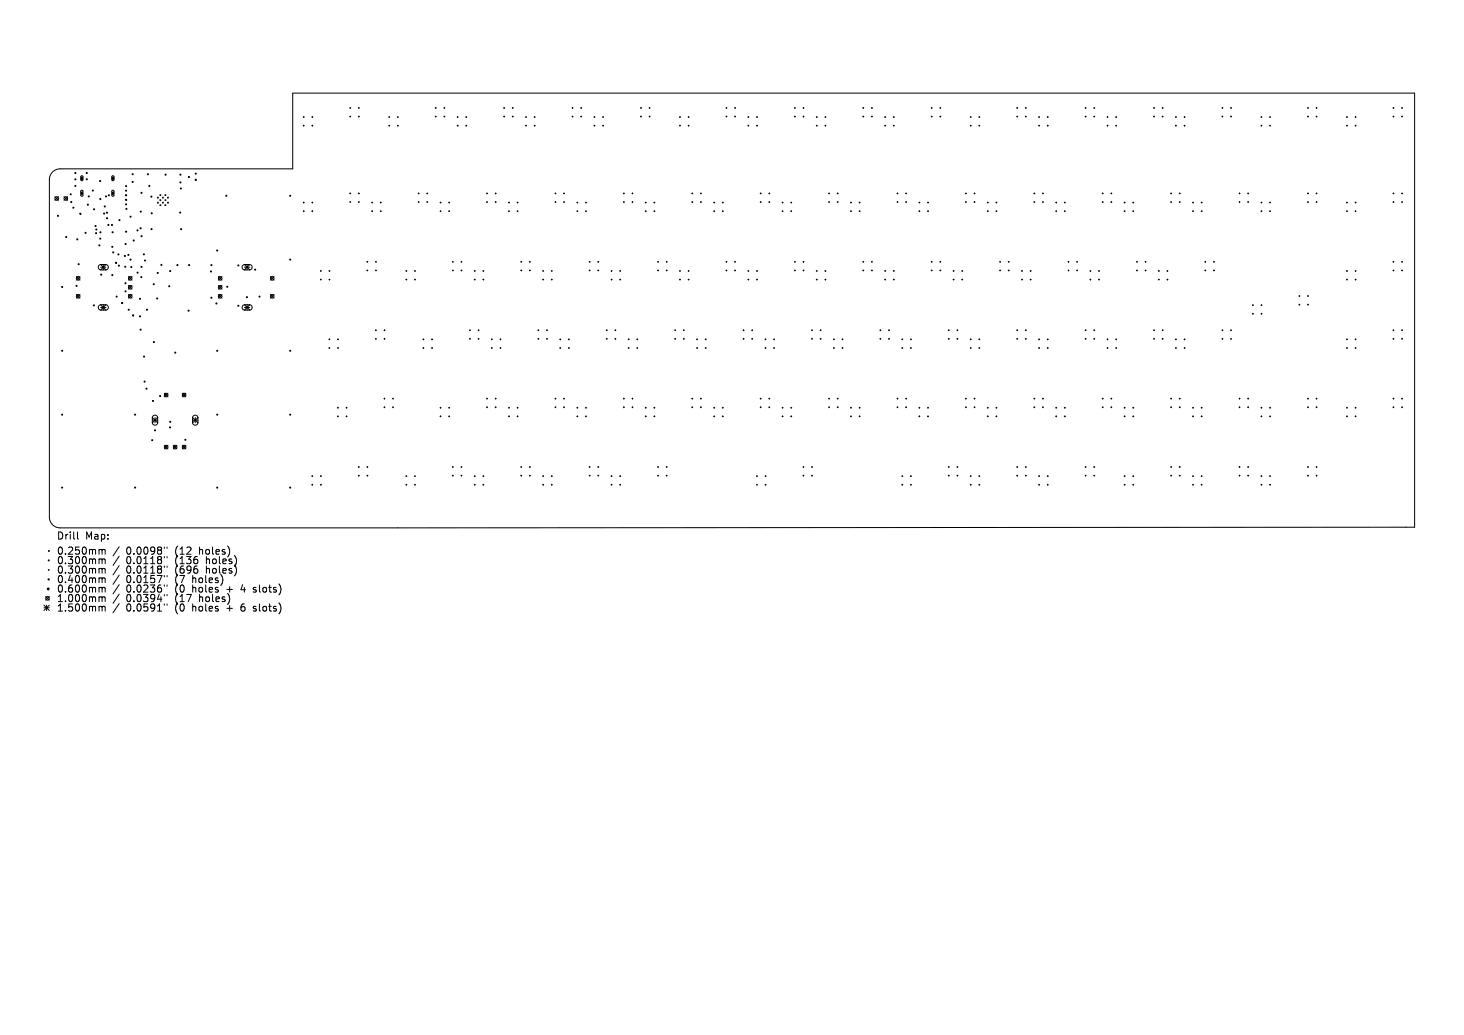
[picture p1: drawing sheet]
<svg xmlns="http://www.w3.org/2000/svg" width="297mm" height="210mm" viewBox="0 0 297 210" stroke-linecap="round" stroke-linejoin="round" font-family="sans-serif">
<defs><g id="words">
<g font-size="2">
<text x="11.5" y="109.7">Drill</text>
<text x="11.5" y="112.7">0.250mm</text>
<text x="17.3" y="109.7">Map:</text>
<text x="25.6" y="112.7">0.0098&quot;</text>
<text x="35.6" y="112.7">(12</text>
<text x="40.6" y="112.7">holes)</text>
<text x="11.5" y="114.7">0.300mm</text>
<text x="11.5" y="116.6">0.300mm</text>
<text x="11.5" y="118.5">0.400mm</text>
<text x="25.6" y="114.7">0.0118&quot;</text>
<text x="25.6" y="116.6">0.0118&quot;</text>
<text x="25.6" y="118.5">0.0157&quot;</text>
<text x="35.6" y="114.7">(136</text>
<text x="35.6" y="116.6">(696</text>
<text x="35.6" y="118.5">(7</text>
<text x="39.2" y="118.5">holes)</text>
<text x="42" y="114.7">holes)</text>
<text x="42" y="116.6">holes)</text>
<text x="11.5" y="120.4">0.600mm</text>
<text x="11.5" y="122.4">1.000mm</text>
<text x="11.5" y="124.3">1.500mm</text>
<text x="25.6" y="120.4">0.0236&quot;</text>
<text x="25.6" y="122.4">0.0394&quot;</text>
<text x="25.6" y="124.3">0.0591&quot;</text>
<text x="35.6" y="120.4">(0</text>
<text x="35.6" y="122.4">(17</text>
<text x="35.6" y="124.3">(0</text>
<text x="39.2" y="120.4">holes</text>
<text x="39.2" y="124.3">holes</text>
<text x="40.6" y="122.4">holes)</text>
<text x="46.3" y="120.4">+</text>
<text x="46.3" y="124.3">+</text>
<text x="49.4" y="120.4">4</text>
<text x="49.4" y="124.3">6</text>
<text x="52" y="120.4">slots)</text>
<text x="52" y="124.3">slots)</text>
</g>
</g></defs>
<g fill="none" stroke="#000" stroke-width=".2">
<path d="M10.7 34.9l.6-.4 .9-.2h47.2v-15.4h227.6v88.1l-274.8 .1a2.19 2.19 0 0 1-2.2-2.2v-68.5l.2-.9zM11.1 39.9l.8 .7M11.9 39.9l-.8 .7M13 39.9l.7 .7M13.7 39.9l-.7 .7M16.4 36.2l.2-.3 .2 .3-.2 .2zM16.4 39.2l.2-.2 .2 .2-.2 .2zM16.5 35.7h.2l.1 .1v.7l-.2 .2-.2-.2zM16.5 38.7l.2-.1 .1 .2v.8l-.2 .2-.2-.2zM22.7 36.2l.2-.3 .2 .3-.2 .2zM22.7 39.2l.2-.2 .2 .2-.2 .2zM22.7 35.7h.3l.1 .1v.7l-.2 .2-.2-.2z"/>
<path d="M22.7 38.7l.3-.1 .1 .2v.8l-.2 .2-.2-.2zM25.5 39.5h.2v.2h-.2zM32.4 39.5l.2 .2M32.6 39.5l-.2 .2M33.5 39.5l.1 .2M33.6 39.5l-.1 .2M39.6 36.4h.2v.2h-.2zM61.5 23.8h.2M61.5 25.5h.2M61.6 23.6v.3M61.6 25.4v.2M63.3 23.8h.2"/>
<path d="M63.3 25.5h.2M63.4 23.6v.3M63.4 25.4v.2M70.9 21.9h.3M70.9 23.7h.3M70.9 39.2h.3M71.1 21.8v.2M71.1 23.5v.3M71.1 39.1v.3M72.7 21.9h.2M72.7 23.7h.2M72.7 39.2h.2"/>
<path d="M72.8 21.8v.2M72.8 23.5v.3M72.8 39.1v.3M78.9 23.8h.2M78.9 25.5h.2M79 23.6v.3M79 25.4v.2M80.6 23.8h.2M80.6 25.5h.2M80.7 23.6v.3M80.7 25.4v.2M84.8 39.2h.2"/>
<path d="M84.9 39.1v.3M86.6 39.2h.2M86.7 39.1v.3M88.3 21.9h.2M88.3 23.7h.2M88.4 21.8v.2M88.4 23.5v.3M90 21.9h.3M90 23.7h.3M90.1 21.8v.2M90.1 23.5v.3M92.7 23.8h.3"/>
<path d="M92.7 25.5h.3M92.8 23.6v.3M92.8 25.4v.2M94.5 23.8h.2M94.5 25.5h.2M94.6 23.6v.3M94.6 25.4v.2M98.7 39.2h.2M98.8 39.1v.3M100.4 39.2h.3M100.6 39.1v.3M102.2 21.9h.2"/>
<path d="M102.2 23.7h.2M102.3 21.8v.2M102.3 23.5v.3M103.9 21.9h.2M103.9 23.7h.2M104 21.8v.2M104 23.5v.3M106.6 23.8h.2M106.6 25.5h.2M106.7 23.6v.3M106.7 25.4v.2M108.4 23.8h.2"/>
<path d="M108.4 25.5h.2M108.5 23.6v.3M108.5 25.4v.2M112.6 39.2h.2M112.7 39.1v.3M114.3 39.2h.2M114.4 39.1v.3M116 21.9h.3M116 23.7h.3M116.2 21.8v.2M116.2 23.5v.3M117.8 21.9h.2"/>
<path d="M117.8 23.7h.2M117.9 21.8v.2M117.9 23.5v.3M120.5 23.8h.2M120.5 25.5h.2M120.6 23.6v.3M120.6 25.4v.2M122.2 23.8h.3M122.2 25.5h.3M122.3 23.6v.3M122.3 25.4v.2M126.5 39.2h.2"/>
<path d="M126.6 39.1v.3M128.2 39.2h.2M128.3 39.1v.3M129.9 21.9h.2M129.9 23.7h.2M130 21.8v.2M130 23.5v.3M131.7 21.9h.2M131.7 23.7h.2M131.8 21.8v.2M131.8 23.5v.3M137.8 23.8h.3"/>
<path d="M137.8 25.5h.3M137.9 23.6v.3M137.9 25.4v.2M139.6 23.8h.2M139.6 25.5h.2M139.7 23.6v.3M139.7 25.4v.2M140.3 39.2h.3M140.4 39.1v.3M142.1 39.2h.2M142.2 39.1v.3M147.3 21.9h.2"/>
<path d="M147.3 23.7h.2M147.4 21.8v.2M147.4 23.5v.3M149 21.9h.2M149 23.7h.2M149.1 21.8v.2M149.1 23.5v.3M151.7 23.8h.2M151.7 25.5h.2M151.8 23.6v.3M151.8 25.4v.2M153.5 23.8h.2"/>
<path d="M153.5 25.5h.2M153.6 23.6v.3M153.6 25.4v.2M154.2 39.2h.2M154.3 39.1v.3M156 39.2h.2M156.1 39.1v.3M161.1 21.9h.3M161.1 23.7h.3M161.3 21.8v.2M161.3 23.5v.3M162.9 21.9h.2"/>
<path d="M162.9 23.7h.2M163 21.8v.2M163 23.5v.3M165.6 23.8h.2M165.6 25.5h.2M165.7 23.6v.3M165.7 25.4v.2M167.3 23.8h.3M167.3 25.5h.3M167.5 23.6v.3M167.5 25.4v.2M168.1 39.2h.2"/>
<path d="M168.2 39.1v.3M169.8 39.2h.3M169.9 39.1v.3M175 21.9h.2M175 23.7h.2M175.1 21.8v.2M175.1 23.5v.3M176.8 21.9h.2M176.8 23.7h.2M176.9 21.8v.2M176.9 23.5v.3M179.5 23.8h.2"/>
<path d="M179.5 25.5h.2M179.6 23.6v.3M179.6 25.4v.2M181.2 23.8h.2M181.2 25.5h.2M181.3 23.6v.3M181.3 25.4v.2M182 39.2h.2M182.1 39.1v.3M183.7 39.2h.2M183.8 39.1v.3M188.9 21.9h.2"/>
<path d="M188.9 23.7h.2M189 21.8v.2M189 23.5v.3M190.7 21.9h.2M190.7 23.7h.2M190.8 21.8v.2M190.8 23.5v.3M195.8 39.2h.3M196 39.1v.3M196.8 23.8h.2M196.8 25.5h.2M196.9 23.6v.3"/>
<path d="M196.9 25.4v.2M197.6 39.2h.2M197.7 39.1v.3M198.6 23.8h.2M198.6 25.5h.2M198.7 23.6v.3M198.7 25.4v.2M206.3 21.9h.2M206.3 23.7h.2M206.4 21.8v.2M206.4 23.5v.3M208 21.9h.2"/>
<path d="M208 23.7h.2M208.1 21.8v.2M208.1 23.5v.3M209.7 39.2h.2M209.8 39.1v.3M210.7 23.8h.2M210.7 25.5h.2M210.8 23.6v.3M210.8 25.4v.2M211.5 39.2h.2M211.6 39.1v.3M212.4 23.8h.3"/>
<path d="M212.4 25.5h.3M212.6 23.6v.3M212.6 25.4v.2M220.1 21.9h.2M220.1 23.7h.2M220.2 21.8v.2M220.2 23.5v.3M221.9 21.9h.2M221.9 23.7h.2M222 21.8v.2M222 23.5v.3M223.6 39.2h.2"/>
<path d="M223.7 39.1v.3M224.6 23.8h.2M224.6 25.5h.2M224.7 23.6v.3M224.7 25.4v.2M225.3 39.2h.3M225.5 39.1v.3M226.3 23.8h.2M226.3 25.5h.2M226.4 23.6v.3M226.4 25.4v.2M234 21.9h.2"/>
<path d="M234 23.7h.2M234.1 21.8v.2M234.1 23.5v.3M235.8 21.9h.2M235.8 23.7h.2M235.9 21.8v.2M235.9 23.5v.3M237.5 39.2h.2M237.6 39.1v.3M238.5 23.8h.2M238.5 25.5h.2M238.6 23.6v.3"/>
<path d="M238.6 25.4v.2M239.2 39.2h.2M239.3 39.1v.3M240.2 23.8h.2M240.2 25.5h.2M240.3 23.6v.3M240.3 25.4v.2M247.9 21.9h.2M247.9 23.7h.2M248 21.8v.2M248 23.5v.3M249.6 21.9h.3"/>
<path d="M249.6 23.7h.3M249.7 21.8v.2M249.7 23.5v.3M251.4 39.2h.2M251.5 39.1v.3M253.1 39.2h.2M253.2 39.1v.3M255.8 23.8h.2M255.8 25.5h.2M255.9 23.6v.3M255.9 25.4v.2M257.5 23.8h.3"/>
<path d="M257.5 25.5h.3M257.7 23.6v.3M257.7 25.4v.2M265.2 21.9h.3M265.2 23.7h.3M265.2 39.2h.3M265.3 21.8v.2M265.3 23.5v.3M265.3 39.1v.3M267 21.9h.2M267 23.7h.2M267 39.2h.2"/>
<path d="M267.1 21.8v.2M267.1 23.5v.3M267.1 39.1v.3M273.1 23.8h.3M273.1 25.5h.3M273.3 23.6v.3M273.3 25.4v.2M274.9 23.8h.2M274.9 25.5h.2M275 23.6v.3M275 25.4v.2M282.6 21.9h.2"/>
<path d="M282.6 23.7h.2M282.6 39.2h.2M282.7 21.8v.2M282.7 23.5v.3M282.7 39.1v.3M284.3 21.9h.2M284.3 23.7h.2M284.3 39.2h.2M284.4 21.8v.2M284.4 23.5v.3M284.4 39.1v.3M15.5 56.1l.7 .7"/>
<path d="M15.5 59.8l.7 .7M16.2 43.3h.2v.2h-.2zM16.2 56.1l-.7 .7M16.2 59.8l-.7 .7M20.1 53.8l.3-.1h1.2l.3 .2 .1 .5-.4 .3h-1.3l-.3-.3zM20.4 53.7l1.1 1.1M20.4 54.2h1.1M21 53.7v1.1M21.5 53.7l-1.1 1.1M23.4 53.2h.2v.2h-.2zM25.5 40.4h.2v.2h-.2zM26.1 56.1l.7 .7"/>
<path d="M26.1 57.9l.7 .8M26.1 59.8l.7 .7M26.8 56.1l-.7 .7M26.8 57.9l-.7 .8M26.8 59.8l-.7 .7M31.9 40l.2 .2M31.9 41l.2 .2M32.1 40l-.2 .2M32.1 41l-.2 .2M32.4 40.5l.2 .2M32.4 41.5l.2 .2M32.6 40.5l-.2 .2"/>
<path d="M32.6 41.5l-.2 .2M33 41l.1 .2M33 40l.1 .2M33.1 40l-.1 .2M33.1 41l-.1 .2M33.5 41.5l.1 .2M33.5 40.5l.1 .2M33.6 40.5l-.1 .2M33.6 41.5l-.1 .2M34 41l.2 .2M34 40l.2 .2M34.2 40l-.2 .2"/>
<path d="M34.2 41l-.2 .2M44.3 56.1l.7 .7M44.3 57.9l.7 .8M44.3 59.8l.7 .7M45 56.1l-.7 .7M45 57.9l-.7 .8M45 59.8l-.7 .7M49.3 53.8l.3-.1h1.1l.4 .2v.5l-.4 .3h-1.2l-.4-.3zM49.6 54.2h1.1M49.6 53.7l1.1 1.1M50.1 53.7v1.1M50.7 53.7l-1.1 1.1"/>
<path d="M54.9 56.1l.7 .7M54.9 59.8l.7 .7M55.6 56.1l-.7 .7M55.6 59.8l-.7 .7M61.5 41.1h.2M61.5 42.8h.2M61.6 41v.2M61.6 42.7v.3M63.3 41.1h.2M63.3 42.8h.2M63.4 41v.2M63.4 42.7v.3"/>
<path d="M65 55h.2M65 56.7h.2M65.1 54.9v.2M65.1 56.6v.2M66.7 55h.2M66.7 56.7h.2M66.8 54.9v.2M66.8 56.6v.2M70.9 41h.3M71.1 40.9v.2M72.7 41h.2M72.8 40.9v.2"/>
<path d="M74.4 53.1h.2M74.4 54.9h.2M74.5 53v.2M74.5 54.8v.2M75.4 41.1h.2M75.4 42.8h.2M75.5 41v.2M75.5 42.7v.3M76.2 53.1h.2M76.2 54.9h.2M76.3 53v.2M76.3 54.8v.2"/>
<path d="M77.1 41.1h.3M77.1 42.8h.3M77.2 41v.2M77.2 42.7v.3M82.3 55h.2M82.3 56.7h.2M82.4 54.9v.2M82.4 56.6v.2M84.1 55h.2M84.1 56.7h.2M84.2 54.9v.2M84.2 56.6v.2"/>
<path d="M84.8 41h.2M84.9 40.9v.2M86.6 41h.2M86.7 40.9v.2M89.3 41.1h.2M89.3 42.8h.2M89.4 41v.2M89.4 42.7v.3M91 41.1h.2M91 42.8h.2M91.1 41v.2M91.1 42.7v.3"/>
<path d="M91.8 53.1h.2M91.8 54.9h.2M91.9 53v.2M91.9 54.8v.2M93.5 53.1h.2M93.5 54.9h.2M93.6 53v.2M93.6 54.8v.2M96.2 55h.2M96.2 56.7h.2M96.3 54.9v.2M96.3 56.6v.2"/>
<path d="M98 55h.2M98 56.7h.2M98.1 54.9v.2M98.1 56.6v.2M98.7 41h.2M98.8 40.9v.2M100.4 41h.3M100.6 40.9v.2M103.1 41.1h.3M103.1 42.8h.3M103.3 41v.2M103.3 42.7v.3"/>
<path d="M104.9 41.1h.2M104.9 42.8h.2M105 41v.2M105 42.7v.3M105.6 53.1h.3M105.6 54.9h.3M105.7 53v.2M105.7 54.8v.2M107.4 53.1h.2M107.4 54.9h.2M107.5 53v.2M107.5 54.8v.2"/>
<path d="M110.1 55h.2M110.1 56.7h.2M110.2 54.9v.2M110.2 56.6v.2M111.8 55h.2M111.8 56.7h.2M111.9 54.9v.2M111.9 56.6v.2M112.6 41h.2M112.7 40.9v.2M114.3 41h.2M114.4 40.9v.2"/>
<path d="M117 41.1h.2M117 42.8h.2M117.1 41v.2M117.1 42.7v.3M118.8 41.1h.2M118.8 42.8h.2M118.9 41v.2M118.9 42.7v.3M119.5 53.1h.2M119.5 54.9h.2M119.6 53v.2M119.6 54.8v.2"/>
<path d="M121.3 53.1h.2M121.3 54.9h.2M121.4 53v.2M121.4 54.8v.2M124 55h.2M124 56.7h.2M124.1 54.9v.2M124.1 56.6v.2M125.7 55h.2M125.7 56.7h.2M125.8 54.9v.2M125.8 56.6v.2"/>
<path d="M126.5 41h.2M126.6 40.9v.2M128.2 41h.2M128.3 40.9v.2M130.9 41.1h.2M130.9 42.8h.2M131 41v.2M131 42.7v.3M132.6 41.1h.3M132.6 42.8h.3M132.8 41v.2M132.8 42.7v.3"/>
<path d="M133.4 53.1h.2M133.4 54.9h.2M133.5 53v.2M133.5 54.8v.2M135.1 53.1h.3M135.1 54.9h.3M135.3 53v.2M135.3 54.8v.2M137.8 55h.3M137.8 56.7h.3M137.9 54.9v.2M137.9 56.6v.2"/>
<path d="M139.6 55h.2M139.6 56.7h.2M139.7 54.9v.2M139.7 56.6v.2M140.3 41h.3M140.4 40.9v.2M142.1 41h.2M142.2 40.9v.2M144.8 41.1h.2M144.8 42.8h.2M144.9 41v.2M144.9 42.7v.3"/>
<path d="M146.5 41.1h.2M146.5 42.8h.2M146.6 41v.2M146.6 42.7v.3M147.3 53.1h.2M147.3 54.9h.2M147.4 53v.2M147.4 54.8v.2M149 53.1h.2M149 54.9h.2M149.1 53v.2M149.1 54.8v.2"/>
<path d="M151.7 55h.2M151.7 56.7h.2M151.8 54.9v.2M151.8 56.6v.2M153.5 55h.2M153.5 56.7h.2M153.6 54.9v.2M153.6 56.6v.2M154.2 41h.2M154.3 40.9v.2M156 41h.2M156.1 40.9v.2"/>
<path d="M158.7 41.1h.2M158.7 42.8h.2M158.8 41v.2M158.8 42.7v.3M160.4 41.1h.2M160.4 42.8h.2M160.5 41v.2M160.5 42.7v.3M161.1 53.1h.3M161.1 54.9h.3M161.3 53v.2M161.3 54.8v.2"/>
<path d="M162.9 53.1h.2M162.9 54.9h.2M163 53v.2M163 54.8v.2M165.6 55h.2M165.6 56.7h.2M165.7 54.9v.2M165.7 56.6v.2M167.3 55h.3M167.3 56.7h.3M167.5 54.9v.2M167.5 56.6v.2"/>
<path d="M168.1 41h.2M168.2 40.9v.2M169.8 41h.3M169.9 40.9v.2M172.5 41.1h.3M172.5 42.8h.3M172.6 41v.2M172.6 42.7v.3M174.3 41.1h.2M174.3 42.8h.2M174.4 41v.2M174.4 42.7v.3"/>
<path d="M175 53.1h.2M175 54.9h.2M175.1 53v.2M175.1 54.8v.2M176.8 53.1h.2M176.8 54.9h.2M176.9 53v.2M176.9 54.8v.2M179.5 55h.2M179.5 56.7h.2M179.6 54.9v.2M179.6 56.6v.2"/>
<path d="M181.2 55h.2M181.2 56.7h.2M181.3 54.9v.2M181.3 56.6v.2M182 41h.2M182.1 40.9v.2M183.7 41h.2M183.8 40.9v.2M186.4 41.1h.2M186.4 42.8h.2M186.5 41v.2M186.5 42.7v.3"/>
<path d="M188.2 41.1h.2M188.2 42.8h.2M188.3 41v.2M188.3 42.7v.3M188.9 53.1h.2M188.9 54.9h.2M189 53v.2M189 54.8v.2M190.7 53.1h.2M190.7 54.9h.2M190.8 53v.2M190.8 54.8v.2"/>
<path d="M193.3 55h.3M193.3 56.7h.3M193.5 54.9v.2M193.5 56.6v.2M195.1 55h.2M195.1 56.7h.2M195.2 54.9v.2M195.2 56.6v.2M195.8 41h.3M196 40.9v.2M197.6 41h.2M197.7 40.9v.2"/>
<path d="M200.3 41.1h.2M200.3 42.8h.2M200.4 41v.2M200.4 42.7v.3M202 41.1h.3M202 42.8h.3M202.1 41v.2M202.1 42.7v.3M202.8 53.1h.2M202.8 54.9h.2M202.9 53v.2M202.9 54.8v.2"/>
<path d="M204.5 53.1h.3M204.5 54.9h.3M204.6 53v.2M204.6 54.8v.2M207.2 55h.2M207.2 56.7h.2M207.3 54.9v.2M207.3 56.6v.2M209 55h.2M209 56.7h.2M209.1 54.9v.2M209.1 56.6v.2"/>
<path d="M209.7 41h.2M209.8 40.9v.2M211.5 41h.2M211.6 40.9v.2M214.2 41.1h.2M214.2 42.8h.2M214.3 41v.2M214.3 42.7v.3M215.9 41.1h.2M215.9 42.8h.2M216 41v.2M216 42.7v.3"/>
<path d="M216.7 53.1h.2M216.7 54.9h.2M216.8 53v.2M216.8 54.8v.2M218.4 53.1h.2M218.4 54.9h.2M218.5 53v.2M218.5 54.8v.2M221.1 55h.2M221.1 56.7h.2M221.2 54.9v.2M221.2 56.6v.2"/>
<path d="M222.9 55h.2M222.9 56.7h.2M223 54.9v.2M223 56.6v.2M223.6 41h.2M223.7 40.9v.2M225.3 41h.3M225.5 40.9v.2M228 41.1h.3M228 42.8h.3M228.2 41v.2M228.2 42.7v.3"/>
<path d="M229.8 41.1h.2M229.8 42.8h.2M229.9 41v.2M229.9 42.7v.3M230.5 53.1h.3M230.5 54.9h.3M230.6 53v.2M230.6 54.8v.2M232.3 53.1h.2M232.3 54.9h.2M232.4 53v.2M232.4 54.8v.2"/>
<path d="M235 55h.2M235 56.7h.2M235.1 54.9v.2M235.1 56.6v.2M236.7 55h.3M236.7 56.7h.3M236.8 54.9v.2M236.8 56.6v.2M237.5 41h.2M237.6 40.9v.2M239.2 41h.2M239.3 40.9v.2"/>
<path d="M241.9 41.1h.2M241.9 42.8h.2M242 41v.2M242 42.7v.3M243.7 41.1h.2M243.7 42.8h.2M243.8 41v.2M243.8 42.7v.3M244.4 53.1h.2M244.4 54.9h.2M244.5 53v.2M244.5 54.8v.2"/>
<path d="M246.2 53.1h.2M246.2 54.9h.2M246.3 53v.2M246.3 54.8v.2M251.4 41h.2M251.5 40.9v.2M253.1 41h.2M253.2 40.9v.2M255.8 41.1h.2M255.8 42.8h.2M255.9 41v.2M255.9 42.7v.3"/>
<path d="M257.5 41.1h.3M257.5 42.8h.3M257.7 41v.2M257.7 42.7v.3M263.6 60v.2M265.2 41h.3M265.3 40.9v.2M265.4 60v.2M267 41h.2M267.1 40.9v.2M273.1 41.1h.3M273.1 42.8h.3"/>
<path d="M273.1 55h.3M273.1 56.7h.3M273.3 41v.2M273.3 42.7v.3M273.3 54.9v.2M273.3 56.6v.2M274.9 41.1h.2M274.9 42.8h.2M274.9 55h.2M274.9 56.7h.2M275 41v.2M275 42.7v.3"/>
<path d="M275 54.9v.2M275 56.6v.2M282.6 41h.2M282.6 53.1h.2M282.6 54.9h.2M282.7 40.9v.2M282.7 53v.2M282.7 54.8v.2M284.3 41h.2M284.3 53.1h.2M284.3 54.9h.2M284.4 40.9v.2"/>
<path d="M284.4 53v.2M284.4 54.8v.2M20.1 62l.3-.2 1.2 .1 .3 .2 .1 .4-.4 .4h-1.3l-.3-.4zM20.4 61.8l1.1 1.1M20.4 62.4h1.1M21 61.8v1.1M21.5 61.8l-1.1 1.1M24.7 61.4h.2v.2h-.2zM26.9 63.9h.2v.2h-.2zM33.3 79.8l.8 .7M34.1 79.8l-.8 .7M37 79.8l.7 .7"/>
<path d="M37.7 79.8l-.7 .7M49.3 62l.3-.2 1.1 .1 .4 .2v.4l-.4 .4h-1.2l-.4-.4zM49.6 62.4h1.1M49.6 61.8l1.1 1.1M50.1 61.8v1.1M50.7 61.8l-1.1 1.1M66.7 68.9h.2M66.7 70.6h.2M66.8 68.7v.3M66.8 70.5v.2M68.5 68.9h.2M68.5 70.6h.2"/>
<path d="M68.6 68.7v.3M68.6 70.5v.2M76.1 67h.3M76.1 68.8h.3M76.3 66.9v.2M76.3 68.6v.3M77.9 67h.2M77.9 68.8h.2M78 66.9v.2M78 68.6v.3M85.8 68.9h.2M85.8 70.6h.2"/>
<path d="M85.9 68.7v.3M85.9 70.5v.2M87.5 68.9h.3M87.5 70.6h.3M87.7 68.7v.3M87.7 70.5v.2M95.2 67h.2M95.2 68.8h.2M95.3 66.9v.2M95.3 68.6v.3M97 67h.2M97 68.8h.2"/>
<path d="M97.1 66.9v.2M97.1 68.6v.3M99.7 68.9h.2M99.7 70.6h.2M99.8 68.7v.3M99.8 70.5v.2M101.4 68.9h.2M101.4 70.6h.2M101.5 68.7v.3M101.5 70.5v.2M109.1 67h.2M109.1 68.8h.2"/>
<path d="M109.2 66.9v.2M109.2 68.6v.3M110.9 67h.2M110.9 68.8h.2M111 66.9v.2M111 68.6v.3M113.6 68.9h.2M113.6 70.6h.2M113.7 68.7v.3M113.7 70.5v.2M115.3 68.9h.2M115.3 70.6h.2"/>
<path d="M115.4 68.7v.3M115.4 70.5v.2M123 67h.2M123 68.8h.2M123.1 66.9v.2M123.1 68.6v.3M124.7 67h.3M124.7 68.8h.3M124.8 66.9v.2M124.8 68.6v.3M127.4 68.9h.2M127.4 70.6h.2"/>
<path d="M127.5 68.7v.3M127.5 70.5v.2M129.2 68.9h.2M129.2 70.6h.2M129.3 68.7v.3M129.3 70.5v.2M136.9 67h.2M136.9 68.8h.2M137 66.9v.2M137 68.6v.3M138.6 67h.2M138.6 68.8h.2"/>
<path d="M138.7 66.9v.2M138.7 68.6v.3M141.3 68.9h.2M141.3 70.6h.2M141.4 68.7v.3M141.4 70.5v.2M143.1 68.9h.2M143.1 70.6h.2M143.2 68.7v.3M143.2 70.5v.2M150.7 67h.3M150.7 68.8h.3"/>
<path d="M150.8 66.9v.2M150.8 68.6v.3M152.5 67h.2M152.5 68.8h.2M152.6 66.9v.2M152.6 68.6v.3M155.2 68.9h.2M155.2 70.6h.2M155.3 68.7v.3M155.3 70.5v.2M156.9 68.9h.3M156.9 70.6h.3"/>
<path d="M157 68.7v.3M157 70.5v.2M164.6 67h.2M164.6 68.8h.2M164.7 66.9v.2M164.7 68.6v.3M166.4 67h.2M166.4 68.8h.2M166.5 66.9v.2M166.5 68.6v.3M169.1 68.9h.2M169.1 70.6h.2"/>
<path d="M169.2 68.7v.3M169.2 70.5v.2M170.8 68.9h.2M170.8 70.6h.2M170.9 68.7v.3M170.9 70.5v.2M178.5 67h.2M178.5 68.8h.2M178.6 66.9v.2M178.6 68.6v.3M180.2 67h.3M180.2 68.8h.3"/>
<path d="M180.4 66.9v.2M180.4 68.6v.3M182.9 68.9h.3M182.9 70.6h.3M183 68.7v.3M183 70.5v.2M184.7 68.9h.2M184.7 70.6h.2M184.8 68.7v.3M184.8 70.5v.2M192.4 67h.2M192.4 68.8h.2"/>
<path d="M192.5 66.9v.2M192.5 68.6v.3M194.1 67h.2M194.1 68.8h.2M194.2 66.9v.2M194.2 68.6v.3M196.8 68.9h.2M196.8 70.6h.2M196.9 68.7v.3M196.9 70.5v.2M198.6 68.9h.2M198.6 70.6h.2"/>
<path d="M198.7 68.7v.3M198.7 70.5v.2M206.3 67h.2M206.3 68.8h.2M206.4 66.9v.2M206.4 68.6v.3M208 67h.2M208 68.8h.2M208.1 66.9v.2M208.1 68.6v.3M210.7 68.9h.2M210.7 70.6h.2"/>
<path d="M210.8 68.7v.3M210.8 70.5v.2M212.4 68.9h.3M212.4 70.6h.3M212.6 68.7v.3M212.6 70.5v.2M220.1 67h.2M220.1 68.8h.2M220.2 66.9v.2M220.2 68.6v.3M221.9 67h.2M221.9 68.8h.2"/>
<path d="M222 66.9v.2M222 68.6v.3M224.6 68.9h.2M224.6 70.6h.2M224.7 68.7v.3M224.7 70.5v.2M226.3 68.9h.2M226.3 70.6h.2M226.4 68.7v.3M226.4 70.5v.2M234 67h.2M234 68.8h.2"/>
<path d="M234.1 66.9v.2M234.1 68.6v.3M235.8 67h.2M235.8 68.8h.2M235.9 66.9v.2M235.9 68.6v.3M238.5 68.9h.2M238.5 70.6h.2M238.6 68.7v.3M238.6 70.5v.2M240.2 68.9h.2M240.2 70.6h.2"/>
<path d="M240.3 68.7v.3M240.3 70.5v.2M247.9 67h.2M247.9 68.8h.2M248 66.9v.2M248 68.6v.3M249.6 67h.3M249.6 68.8h.3M249.7 66.9v.2M249.7 68.6v.3M254.1 61.9h.2M254.1 63.7h.2"/>
<path d="M254.2 61.8v.2M254.2 63.6v.2M255.8 61.9h.2M255.8 63.7h.2M255.9 61.8v.2M255.9 63.6v.2M263.5 60.1h.2M263.5 61.8h.2M263.6 61.7v.2M265.2 60.1h.3M265.2 61.8h.3M265.4 61.7v.2"/>
<path d="M273.1 68.9h.3M273.1 70.6h.3M273.3 68.7v.3M273.3 70.5v.2M274.9 68.9h.2M274.9 70.6h.2M275 68.7v.3M275 70.5v.2M282.6 67h.2M282.6 68.8h.2M282.7 66.9v.2M282.7 68.6v.3"/>
<path d="M284.3 67h.2M284.3 68.8h.2M284.4 66.9v.2M284.4 68.6v.3M30.9 84.7l1.1 1.1M30.9 85.3h1.1M31.1 84.4l.5-.1 .4 .3v1.3l-.4 .4-.4-.1-.3-.3v-1.2zM31.4 84.7v1.1M32 84.7l-1.1 1.1M33.3 90.4l.8 .7M34.1 90.4l-.8 .7M35.2 90.4l.7 .7"/>
<path d="M35.9 90.4l-.7 .7M37 90.4l.7 .7M37.7 90.4l-.7 .7M39.1 85.3h1.1M39.1 84.7l1.1 1.1M39.2 84.4l.5-.1 .4 .3v1.3l-.4 .4-.4-.1-.2-.3v-1.2zM39.6 84.7v1.1M40.2 84.7l-1.1 1.1M63.2 96.6h.3M63.2 98.4h.3M63.4 96.5v.2M63.4 98.3v.2"/>
<path d="M65 96.6h.2M65 98.4h.2M65.1 96.5v.2M65.1 98.3v.2M68.4 82.7h.3M68.4 84.5h.3M68.6 82.6v.2M68.6 84.4v.2M70.2 82.7h.2M70.2 84.5h.2M70.3 82.6v.2M70.3 84.4v.2"/>
<path d="M72.7 94.8h.2M72.7 96.5h.2M72.8 94.7v.2M72.8 96.4v.2M74.4 94.8h.2M74.4 96.5h.2M74.5 94.7v.2M74.5 96.4v.2M77.9 80.9h.2M77.9 82.6h.2M78 80.8v.2M78 82.5v.2"/>
<path d="M79.6 80.9h.2M79.6 82.6h.2M79.7 80.8v.2M79.7 82.5v.2M82.3 96.6h.2M82.3 98.4h.2M82.4 96.5v.2M82.4 98.3v.2M84.1 96.6h.2M84.1 98.4h.2M84.2 96.5v.2M84.2 98.3v.2"/>
<path d="M89.3 82.7h.2M89.3 84.5h.2M89.4 82.6v.2M89.4 84.4v.2M91 82.7h.2M91 84.5h.2M91.1 82.6v.2M91.1 84.4v.2M91.8 94.8h.2M91.8 96.5h.2M91.9 94.7v.2M91.9 96.4v.2"/>
<path d="M93.5 94.8h.2M93.5 96.5h.2M93.6 94.7v.2M93.6 96.4v.2M96.2 96.6h.2M96.2 98.4h.2M96.3 96.5v.2M96.3 98.3v.2M98 96.6h.2M98 98.4h.2M98.1 96.5v.2M98.1 98.3v.2"/>
<path d="M98.7 80.9h.2M98.7 82.6h.2M98.8 80.8v.2M98.8 82.5v.2M100.4 80.9h.3M100.4 82.6h.3M100.6 80.8v.2M100.6 82.5v.2M103.1 82.7h.3M103.1 84.5h.3M103.3 82.6v.2M103.3 84.4v.2"/>
<path d="M104.9 82.7h.2M104.9 84.5h.2M105 82.6v.2M105 84.4v.2M105.6 94.8h.3M105.6 96.5h.3M105.7 94.7v.2M105.7 96.4v.2M107.4 94.8h.2M107.4 96.5h.2M107.5 94.7v.2M107.5 96.4v.2"/>
<path d="M110.1 96.6h.2M110.1 98.4h.2M110.2 96.5v.2M110.2 98.3v.2M111.8 96.6h.2M111.8 98.4h.2M111.9 96.5v.2M111.9 98.3v.2M112.6 80.9h.2M112.6 82.6h.2M112.7 80.8v.2M112.7 82.5v.2"/>
<path d="M114.3 80.9h.2M114.3 82.6h.2M114.4 80.8v.2M114.4 82.5v.2M117 82.7h.2M117 84.5h.2M117.1 82.6v.2M117.1 84.4v.2M118.8 82.7h.2M118.8 84.5h.2M118.9 82.6v.2M118.9 84.4v.2"/>
<path d="M119.5 94.8h.2M119.5 96.5h.2M119.6 94.7v.2M119.6 96.4v.2M121.3 94.8h.2M121.3 96.5h.2M121.4 94.7v.2M121.4 96.4v.2M124 96.6h.2M124 98.4h.2M124.1 96.5v.2M124.1 98.3v.2"/>
<path d="M125.7 96.6h.2M125.7 98.4h.2M125.8 96.5v.2M125.8 98.3v.2M126.5 80.9h.2M126.5 82.6h.2M126.6 80.8v.2M126.6 82.5v.2M128.2 80.9h.2M128.2 82.6h.2M128.3 80.8v.2M128.3 82.5v.2"/>
<path d="M130.9 82.7h.2M130.9 84.5h.2M131 82.6v.2M131 84.4v.2M132.6 82.7h.3M132.6 84.5h.3M132.8 82.6v.2M132.8 84.4v.2M133.4 94.8h.2M133.4 96.5h.2M133.5 94.7v.2M133.5 96.4v.2"/>
<path d="M135.1 94.8h.3M135.1 96.5h.3M135.3 94.7v.2M135.3 96.4v.2M140.3 80.9h.3M140.3 82.6h.3M140.4 80.8v.2M140.4 82.5v.2M142.1 80.9h.2M142.1 82.6h.2M142.2 80.8v.2M142.2 82.5v.2"/>
<path d="M144.8 82.7h.2M144.8 84.5h.2M144.9 82.6v.2M144.9 84.4v.2M146.5 82.7h.2M146.5 84.5h.2M146.6 82.6v.2M146.6 84.4v.2M153.4 96.6h.3M153.4 98.4h.3M153.6 96.5v.2M153.6 98.3v.2"/>
<path d="M154.2 80.9h.2M154.2 82.6h.2M154.3 80.8v.2M154.3 82.5v.2M155.2 96.6h.2M155.2 98.4h.2M155.3 96.5v.2M155.3 98.3v.2M156 80.9h.2M156 82.6h.2M156.1 80.8v.2M156.1 82.5v.2"/>
<path d="M158.7 82.7h.2M158.7 84.5h.2M158.8 82.6v.2M158.8 84.4v.2M160.4 82.7h.2M160.4 84.5h.2M160.5 82.6v.2M160.5 84.4v.2M162.9 94.8h.2M162.9 96.5h.2M163 94.7v.2M163 96.4v.2"/>
<path d="M164.6 94.8h.3M164.6 96.5h.3M164.7 94.7v.2M164.7 96.4v.2M168.1 80.9h.2M168.1 82.6h.2M168.2 80.8v.2M168.2 82.5v.2M169.8 80.9h.3M169.8 82.6h.3M169.9 80.8v.2M169.9 82.5v.2"/>
<path d="M172.5 82.7h.3M172.5 84.5h.3M172.6 82.6v.2M172.6 84.4v.2M174.3 82.7h.2M174.3 84.5h.2M174.4 82.6v.2M174.4 84.4v.2M182 80.9h.2M182 82.6h.2M182.1 80.8v.2M182.1 82.5v.2"/>
<path d="M182.9 96.6h.3M182.9 98.4h.3M183 96.5v.2M183 98.3v.2M183.7 80.9h.2M183.7 82.6h.2M183.8 80.8v.2M183.8 82.5v.2M184.7 96.6h.2M184.7 98.4h.2M184.8 96.5v.2M184.8 98.3v.2"/>
<path d="M186.4 82.7h.2M186.4 84.5h.2M186.5 82.6v.2M186.5 84.4v.2M188.2 82.7h.2M188.2 84.5h.2M188.3 82.6v.2M188.3 84.4v.2M192.4 94.8h.2M192.4 96.5h.2M192.5 94.7v.2M192.5 96.4v.2"/>
<path d="M194.1 94.8h.2M194.1 96.5h.2M194.2 94.7v.2M194.2 96.4v.2M195.8 80.9h.3M195.8 82.6h.3M196 80.8v.2M196 82.5v.2M196.8 96.6h.2M196.8 98.4h.2M196.9 96.5v.2M196.9 98.3v.2"/>
<path d="M197.6 80.9h.2M197.6 82.6h.2M197.7 80.8v.2M197.7 82.5v.2M198.6 96.6h.2M198.6 98.4h.2M198.7 96.5v.2M198.7 98.3v.2M200.3 82.7h.2M200.3 84.5h.2M200.4 82.6v.2M200.4 84.4v.2"/>
<path d="M202 82.7h.3M202 84.5h.3M202.1 82.6v.2M202.1 84.4v.2M206.3 94.8h.2M206.3 96.5h.2M206.4 94.7v.2M206.4 96.4v.2M208 94.8h.2M208 96.5h.2M208.1 94.7v.2M208.1 96.4v.2"/>
<path d="M209.7 80.9h.2M209.7 82.6h.2M209.8 80.8v.2M209.8 82.5v.2M210.7 96.6h.2M210.7 98.4h.2M210.8 96.5v.2M210.8 98.3v.2M211.5 80.9h.2M211.5 82.6h.2M211.6 80.8v.2M211.6 82.5v.2"/>
<path d="M212.4 96.6h.3M212.4 98.4h.3M212.6 96.5v.2M212.6 98.3v.2M214.2 82.7h.2M214.2 84.5h.2M214.3 82.6v.2M214.3 84.4v.2M215.9 82.7h.2M215.9 84.5h.2M216 82.6v.2M216 84.4v.2"/>
<path d="M220.1 94.8h.2M220.1 96.5h.2M220.2 94.7v.2M220.2 96.4v.2M221.9 94.8h.2M221.9 96.5h.2M222 94.7v.2M222 96.4v.2M223.6 80.9h.2M223.6 82.6h.2M223.7 80.8v.2M223.7 82.5v.2"/>
<path d="M225.3 80.9h.3M225.3 82.6h.3M225.5 80.8v.2M225.5 82.5v.2M228 96.6h.3M228 98.4h.3M228 82.7h.3M228 84.5h.3M228.2 82.6v.2M228.2 84.4v.2M228.2 96.5v.2M228.2 98.3v.2"/>
<path d="M229.8 96.6h.2M229.8 98.4h.2M229.8 82.7h.2M229.8 84.5h.2M229.9 82.6v.2M229.9 84.4v.2M229.9 96.5v.2M229.9 98.3v.2M237.5 94.8h.2M237.5 96.5h.2M237.5 80.9h.2M237.5 82.6h.2"/>
<path d="M237.6 80.8v.2M237.6 82.5v.2M237.6 94.7v.2M237.6 96.4v.2M239.2 94.8h.2M239.2 96.5h.2M239.2 80.9h.2M239.2 82.6h.2M239.3 80.8v.2M239.3 82.5v.2M239.3 94.7v.2M239.3 96.4v.2"/>
<path d="M241.9 96.6h.2M241.9 98.4h.2M241.9 82.7h.2M241.9 84.5h.2M242 82.6v.2M242 84.4v.2M242 96.5v.2M242 98.3v.2M243.7 96.6h.2M243.7 98.4h.2M243.7 82.7h.2M243.7 84.5h.2"/>
<path d="M243.8 82.6v.2M243.8 84.4v.2M243.8 96.5v.2M243.8 98.3v.2M251.4 94.8h.2M251.4 96.5h.2M251.4 80.9h.2M251.4 82.6h.2M251.5 80.8v.2M251.5 82.5v.2M251.5 94.7v.2M251.5 96.4v.2"/>
<path d="M253.1 94.8h.2M253.1 96.5h.2M253.1 80.9h.2M253.1 82.6h.2M253.2 80.8v.2M253.2 82.5v.2M253.2 94.7v.2M253.2 96.4v.2M255.8 96.6h.2M255.8 98.4h.2M255.8 82.7h.2M255.8 84.5h.2"/>
<path d="M255.9 82.6v.2M255.9 84.4v.2M255.9 96.5v.2M255.9 98.3v.2M257.5 96.6h.3M257.5 98.4h.3M257.5 82.7h.3M257.5 84.5h.3M257.7 82.6v.2M257.7 84.4v.2M257.7 96.5v.2M257.7 98.3v.2"/>
<path d="M265.2 94.8h.3M265.2 96.5h.3M265.2 80.9h.3M265.2 82.6h.3M265.3 80.8v.2M265.3 82.5v.2M265.3 94.7v.2M265.3 96.4v.2M267 94.8h.2M267 96.5h.2M267 80.9h.2M267 82.6h.2"/>
<path d="M267.1 80.8v.2M267.1 82.5v.2M267.1 94.7v.2M267.1 96.4v.2M273.1 82.7h.3M273.1 84.5h.3M273.3 82.6v.2M273.3 84.4v.2M274.9 82.7h.2M274.9 84.5h.2M275 82.6v.2M275 84.4v.2"/>
<path d="M282.6 80.9h.2M282.6 82.6h.2M282.7 80.8v.2M282.7 82.5v.2M284.3 80.9h.2M284.3 82.6h.2M284.4 80.8v.2M284.4 82.5v.2M9.6 119.5l.2-.2 .2 .2-.2 .2zM9.8 117.5h.2v.2h-.2zM9.8 115.6h.2M9.8 111.7l.2 .2"/>
<path d="M9.9 115.5v.2M10 111.7l-.2 .2M15.7 107.9v1.3l.2 .2M20.3 111.5l.4 .2M20.3 113.4l.4 .2M20.3 115.3l.4 .2M20.3 117.3l.4 .2M20.3 119.2l.4 .2M20.7 111.7l.2-.2 .4 .1v.9M20.7 111.7v.8M20.7 113.6v.8M20.7 115.5v.8"/>
<path d="M20.7 117.5v.7M20.7 119.4v.7M20.7 113.6l.2-.2 .4 .1v.9M20.7 115.5l.2-.2 .4 .1v.9M20.7 117.5l.2-.2h.4v.9M20.7 119.4l.2-.2h.4v.9M24.2 110.9l-1.3 1.9M24.2 112.9l-1.3 1.8M24.2 114.8l-1.3 1.9M24.2 116.7l-1.3 1.9M24.2 118.6l-1.3 1.9M33.3 111v.3"/>
<path d="M33.3 112.9v.3M33.3 114.8v.3M33.3 116.8v.2M33.3 118.7v.3M33.9 111v.3M33.9 112.9v.3M33.9 114.8v.3M33.9 116.8v.2M33.9 118.7v.3M51.4 119.2v.4M8.9 122.8l1.1 1.1M8.9 123.3h1.1"/>
<path d="M9.3 121l.7 .8M9.5 122.8v1.1M10 121l-.7 .8M10 122.8l-1.1 1.1M20.3 121.1l.4 .2M20.3 123l.4 .2M20.7 121.3v.8M20.7 123.2v.8M20.7 121.3l.2-.2 .4 .1v.9M20.7 123.2l.2-.2 .4 .1v.9M24.2 120.5l-1.3 1.9M24.2 122.5l-1.3 1.8"/>
<path d="M33.3 120.6v.3M33.3 122.5v.3M33.9 120.6v.3M33.9 122.5v.3M51.4 120.1h.1M51.4 123.9l.1 .1M51.4 123.1v.3"/>
<circle cx="14.3" cy="39.4" r=".11"/>
<circle cx="15.3" cy="36.4" r=".11"/>
<circle cx="15.3" cy="37.7" r=".11"/>
<circle cx="15.3" cy="35.1" r=".11"/>
<circle cx="17.6" cy="35.1" r=".11"/>
<circle cx="17.6" cy="36.4" r=".11"/>
<circle cx="18" cy="39.9" r=".11"/>
<circle cx="18.8" cy="38.7" r=".11"/>
<circle cx="20.3" cy="36.7" r=".11"/>
<circle cx="21.5" cy="39.9" r=".11"/>
<circle cx="22.1" cy="39.6" r=".11"/>
<circle cx="25.6" cy="37.8" r=".11"/>
<circle cx="25.6" cy="38.7" r=".11"/>
<circle cx="26.9" cy="35.4" r=".11"/>
<circle cx="26.9" cy="36.9" r=".11"/>
<circle cx="28.7" cy="39.1" r=".11"/>
<circle cx="30" cy="35.4" r=".11"/>
<circle cx="30.3" cy="37.7" r=".11"/>
<circle cx="30.7" cy="39.9" r=".11"/>
<circle cx="33.6" cy="35.4" r=".11"/>
<circle cx="36.6" cy="37" r=".11"/>
<circle cx="36.6" cy="35.4" r=".11"/>
<circle cx="36.7" cy="38.2" r=".11"/>
<circle cx="38.3" cy="35.9" r=".11"/>
<circle cx="39.7" cy="35.2" r=".11"/>
<circle cx="45.9" cy="39.7" r=".11"/>
<circle cx="58.9" cy="39.7" r=".11"/>
<circle cx="11.5" cy="40.3" r=".36"/>
<circle cx="11.8" cy="43.8" r=".11"/>
<circle cx="12.6" cy="58.2" r=".11"/>
<circle cx="13.3" cy="40.3" r=".36"/>
<circle cx="13.4" cy="48.1" r=".11"/>
<circle cx="14.5" cy="41" r=".11"/>
<circle cx="14.9" cy="42.1" r=".11"/>
<circle cx="15.5" cy="58" r=".11"/>
<circle cx="15.7" cy="48.6" r=".11"/>
<circle cx="15.9" cy="56.5" r=".36"/>
<circle cx="16" cy="53.6" r=".11"/>
<circle cx="17.4" cy="47.2" r=".11"/>
<circle cx="17.8" cy="41.5" r=".11"/>
<circle cx="19.1" cy="42.5" r=".11"/>
<circle cx="19.4" cy="45.9" r=".11"/>
<circle cx="19.5" cy="47.3" r=".11"/>
<circle cx="19.5" cy="46.6" r=".11"/>
<circle cx="20.2" cy="49.8" r=".11"/>
<circle cx="20.3" cy="48.4" r=".11"/>
<circle cx="20.4" cy="40.4" r=".11"/>
<circle cx="20.4" cy="47.1" r=".11"/>
<circle cx="20.5" cy="55.7" r=".11"/>
<circle cx="21.1" cy="43.3" r=".11"/>
<circle cx="21.3" cy="41.9" r=".11"/>
<circle cx="21.7" cy="44.3" r=".11"/>
<circle cx="21.7" cy="43.2" r=".11"/>
<circle cx="22" cy="45.6" r=".11"/>
<circle cx="22.7" cy="45.6" r=".11"/>
<circle cx="22.8" cy="55.8" r=".11"/>
<circle cx="22.8" cy="50.1" r=".11"/>
<circle cx="22.8" cy="47.1" r=".11"/>
<circle cx="23" cy="51.2" r=".11"/>
<circle cx="24" cy="51.6" r=".11"/>
<circle cx="24.1" cy="53.9" r=".11"/>
<circle cx="24.2" cy="44.7" r=".11"/>
<circle cx="25.3" cy="51.9" r=".11"/>
<circle cx="25.4" cy="54.1" r=".11"/>
<circle cx="25.5" cy="57.5" r=".11"/>
<circle cx="25.5" cy="59.1" r=".11"/>
<circle cx="25.5" cy="49.5" r=".11"/>
<circle cx="25.6" cy="41.5" r=".11"/>
<circle cx="25.6" cy="47" r=".11"/>
<circle cx="25.6" cy="42.4" r=".11"/>
<circle cx="26" cy="51.7" r=".11"/>
<circle cx="26.4" cy="56.5" r=".36"/>
<circle cx="26.4" cy="58.3" r=".36"/>
<circle cx="26.5" cy="52.7" r=".11"/>
<circle cx="26.5" cy="44" r=".11"/>
<circle cx="26.6" cy="54.2" r=".11"/>
<circle cx="27.1" cy="48.8" r=".11"/>
<circle cx="27.9" cy="46.8" r=".11"/>
<circle cx="27.9" cy="55.3" r=".11"/>
<circle cx="28.5" cy="46.3" r=".11"/>
<circle cx="28.6" cy="42.9" r=".11"/>
<circle cx="28.7" cy="56.2" r=".11"/>
<circle cx="28.7" cy="54.2" r=".11"/>
<circle cx="28.7" cy="47.9" r=".11"/>
<circle cx="29.2" cy="51.6" r=".11"/>
<circle cx="29.4" cy="52.9" r=".11"/>
<circle cx="30.7" cy="46.5" r=".11"/>
<circle cx="30.8" cy="43.3" r=".11"/>
<circle cx="31.2" cy="57.7" r=".11"/>
<circle cx="32" cy="55.4" r=".11"/>
<circle cx="32.7" cy="53.7" r=".11"/>
<circle cx="34.3" cy="58.1" r=".11"/>
<circle cx="34.5" cy="55" r=".11"/>
<circle cx="36" cy="53.8" r=".11"/>
<circle cx="36.6" cy="43.1" r=".11"/>
<circle cx="36.7" cy="46.5" r=".11"/>
<circle cx="38.4" cy="53.8" r=".11"/>
<circle cx="42.8" cy="55.1" r=".11"/>
<circle cx="42.9" cy="53.8" r=".11"/>
<circle cx="44.1" cy="50.8" r=".11"/>
<circle cx="44.7" cy="56.5" r=".36"/>
<circle cx="44.7" cy="58.3" r=".36"/>
<circle cx="46.1" cy="58.2" r=".11"/>
<circle cx="48.4" cy="53.9" r=".11"/>
<circle cx="51.8" cy="54.7" r=".11"/>
<circle cx="55.2" cy="56.5" r=".36"/>
<circle cx="58.9" cy="52.7" r=".11"/>
<circle cx="12.6" cy="71.2" r=".11"/>
<circle cx="15.9" cy="60.1" r=".36"/>
<circle cx="19" cy="62" r=".11"/>
<circle cx="23.7" cy="60.2" r=".11"/>
<circle cx="26.1" cy="62.9" r=".11"/>
<circle cx="26.4" cy="60.1" r=".36"/>
<circle cx="28.4" cy="60.6" r=".11"/>
<circle cx="28.4" cy="64.2" r=".11"/>
<circle cx="28.5" cy="66.9" r=".11"/>
<circle cx="29.2" cy="72.4" r=".11"/>
<circle cx="29.3" cy="77.4" r=".11"/>
<circle cx="29.7" cy="78.9" r=".11"/>
<circle cx="29.8" cy="62.9" r=".11"/>
<circle cx="31.2" cy="69.4" r=".11"/>
<circle cx="31.9" cy="60.6" r=".11"/>
<circle cx="35.6" cy="71.5" r=".11"/>
<circle cx="38.3" cy="63" r=".11"/>
<circle cx="42.9" cy="60.4" r=".11"/>
<circle cx="43.9" cy="61.6" r=".11"/>
<circle cx="44.1" cy="71.2" r=".11"/>
<circle cx="44.7" cy="60.1" r=".36"/>
<circle cx="48.4" cy="62" r=".11"/>
<circle cx="50.1" cy="60.3" r=".11"/>
<circle cx="52.7" cy="60.2" r=".11"/>
<circle cx="55.2" cy="60.1" r=".36"/>
<circle cx="58.9" cy="71.2" r=".11"/>
<circle cx="12.6" cy="98.9" r=".11"/>
<circle cx="12.6" cy="84.1" r=".11"/>
<circle cx="27.4" cy="98.9" r=".11"/>
<circle cx="27.4" cy="84.1" r=".11"/>
<circle cx="30.9" cy="89.3" r=".11"/>
<circle cx="31" cy="81.4" r=".11"/>
<circle cx="31.4" cy="87.3" r=".11"/>
<circle cx="32.5" cy="80.4" r=".11"/>
<circle cx="33.7" cy="80.2" r=".36"/>
<circle cx="33.7" cy="90.7" r=".36"/>
<circle cx="34.5" cy="86.7" r=".11"/>
<circle cx="34.5" cy="85.6" r=".11"/>
<circle cx="35.5" cy="90.7" r=".36"/>
<circle cx="37.3" cy="80.2" r=".36"/>
<circle cx="37.3" cy="90.7" r=".36"/>
<circle cx="37.6" cy="89.2" r=".11"/>
<circle cx="44.1" cy="98.9" r=".11"/>
<circle cx="44.1" cy="84.1" r=".11"/>
<circle cx="58.9" cy="98.9" r=".11"/>
<circle cx="58.9" cy="84.1" r=".11"/>
<circle cx="9.9" cy="113.7" r=".11"/>
<circle cx="9.6" cy="121.4" r=".36"/>
</g>
<use href="#words"/>
</svg>
